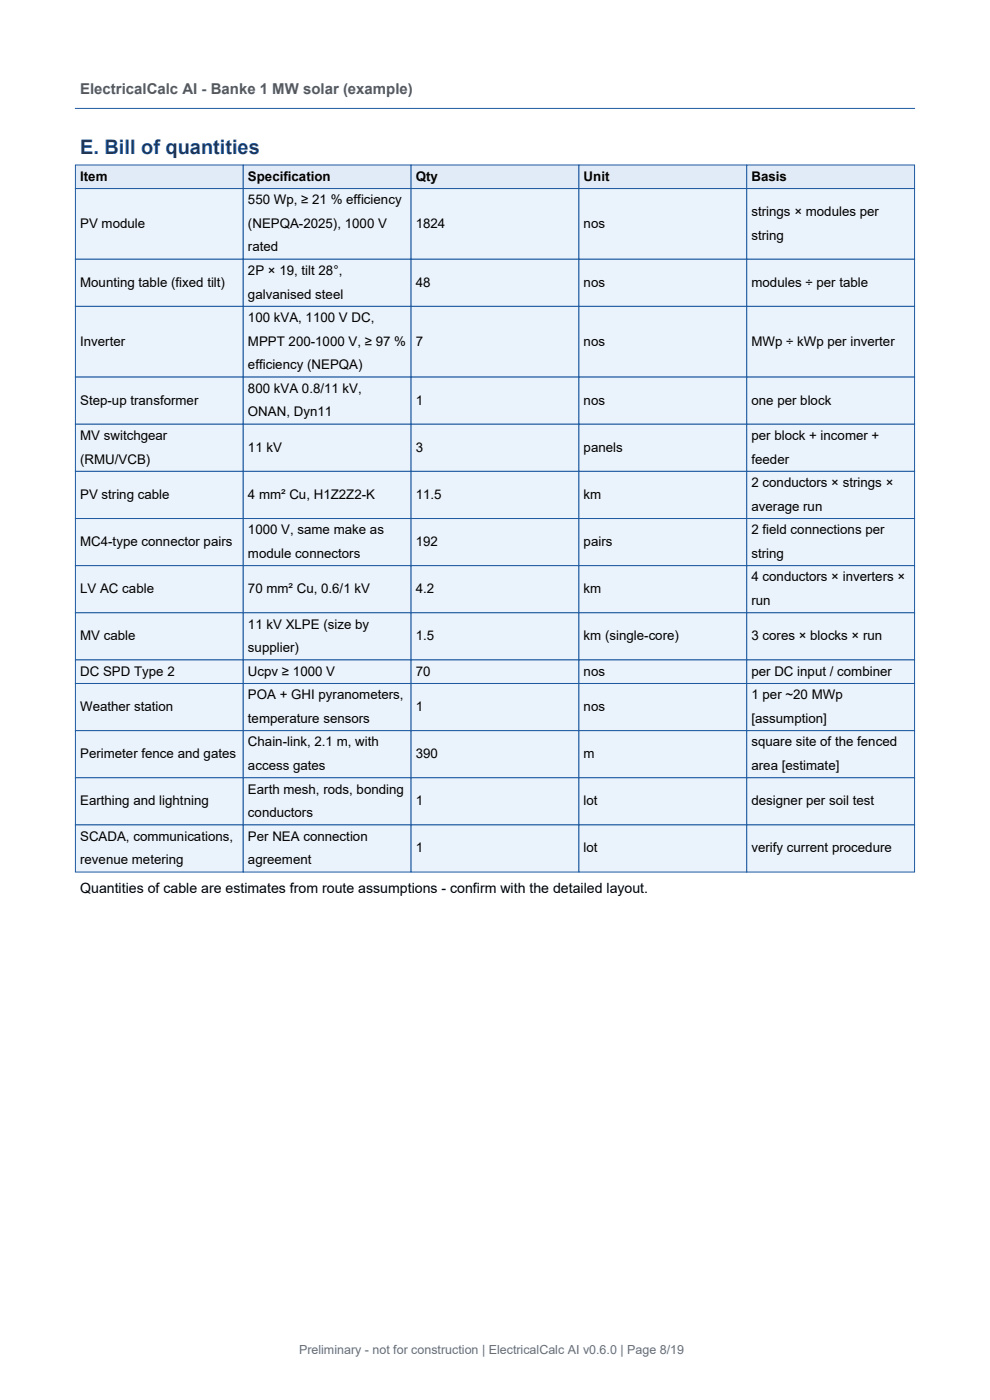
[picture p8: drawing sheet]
<svg xmlns="http://www.w3.org/2000/svg" width="210mm" height="297mm" viewBox="0 0 210 297" stroke-linecap="round" stroke-linejoin="round" font-family="sans-serif">
<defs><g id="words">
<text font-size="4.2" fill="#143c78" x="17" y="32.8">E. Bill of quantities</text>
<text font-size="3.2" fill="#5a5a5a" x="17" y="20">ElectricalCalc AI - Banke 1 MW solar (example)</text>
<text font-size="3" x="17" y="189.4">Quantities of cable are estimates from route assumptions - confirm with the detailed layout.</text>
<g font-size="2.8">
<text x="17" y="38.3">Item</text>
<text x="52.6" y="38.3">Specification</text>
<text x="88.2" y="38.3">Qty</text>
<text x="123.8" y="38.3">Unit</text>
<text x="159.4" y="38.3">Basis</text>
<text x="52.6" y="43.3">550 Wp, ≥ 21 % efficiency</text>
<text x="159.4" y="45.8">strings × modules per</text>
<text x="17" y="48.3">PV module</text>
<text x="52.6" y="48.3">(NEPQA-2025), 1000 V</text>
<text x="52.6" y="53.3">rated</text>
<text x="88.2" y="48.3">1824</text>
<text x="123.8" y="48.3">nos</text>
<text x="159.4" y="50.8">string</text>
<text x="52.6" y="58.3">2P × 19, tilt 28°,</text>
<text x="17" y="60.8">Mounting table (fixed tilt)</text>
<text x="52.6" y="63.3">galvanised steel</text>
<text x="88.2" y="60.8">48</text>
<text x="123.8" y="60.8">nos</text>
<text x="159.4" y="60.8">modules ÷ per table</text>
<text x="52.6" y="68.3">100 kVA, 1100 V DC,</text>
<text x="17" y="73.3">Inverter</text>
<text x="52.6" y="73.3">MPPT 200-1000 V, ≥ 97 %</text>
<text x="88.2" y="73.3">7</text>
<text x="123.8" y="73.3">nos</text>
<text x="159.4" y="73.3">MWp ÷ kWp per inverter</text>
<text x="52.6" y="78.3">efficiency (NEPQA)</text>
<text x="52.6" y="83.3">800 kVA 0.8/11 kV,</text>
<text x="17" y="85.8">Step-up transformer</text>
<text x="52.6" y="88.3">ONAN, Dyn11</text>
<text x="88.2" y="85.8">1</text>
<text x="123.8" y="85.8">nos</text>
<text x="159.4" y="85.8">one per block</text>
<text x="17" y="93.3">MV switchgear</text>
<text x="52.6" y="95.8">11 kV</text>
<text x="88.2" y="95.8">3</text>
<text x="123.8" y="95.8">panels</text>
<text x="159.4" y="93.3">per block + incomer +</text>
<text x="17" y="98.3">(RMU/VCB)</text>
<text x="159.4" y="98.3">feeder</text>
<text x="17" y="105.8">PV string cable</text>
<text x="52.6" y="105.8">4 mm² Cu, H1Z2Z2-K</text>
<text x="88.2" y="105.8">11.5</text>
<text x="123.8" y="105.8">km</text>
<text x="159.4" y="103.3">2 conductors × strings ×</text>
<text x="52.6" y="113.3">1000 V, same make as</text>
<text x="159.4" y="108.3">average run</text>
<text x="159.4" y="113.3">2 field connections per</text>
<text x="17" y="115.8">MC4-type connector pairs</text>
<text x="52.6" y="118.3">module connectors</text>
<text x="88.2" y="115.8">192</text>
<text x="123.8" y="115.8">pairs</text>
<text x="159.4" y="118.3">string</text>
<text x="17" y="125.8">LV AC cable</text>
<text x="52.6" y="125.8">70 mm² Cu, 0.6/1 kV</text>
<text x="88.2" y="125.8">4.2</text>
<text x="123.8" y="125.8">km</text>
<text x="159.4" y="123.3">4 conductors × inverters ×</text>
<text x="159.4" y="128.3">run</text>
<text x="17" y="135.8">MV cable</text>
<text x="52.6" y="133.3">11 kV XLPE (size by</text>
<text x="88.2" y="135.8">1.5</text>
<text x="123.8" y="135.8">km (single-core)</text>
<text x="159.4" y="135.8">3 cores × blocks × run</text>
<text x="17" y="143.3">DC SPD Type 2</text>
<text x="52.6" y="138.3">supplier)</text>
<text x="52.6" y="143.3">Ucpv ≥ 1000 V</text>
<text x="88.2" y="143.3">70</text>
<text x="123.8" y="143.3">nos</text>
<text x="159.4" y="143.3">per DC input / combiner</text>
<text x="52.6" y="148.3">POA + GHI pyranometers,</text>
<text x="159.4" y="148.3">1 per ~20 MWp</text>
<text x="17" y="150.8">Weather station</text>
<text x="52.6" y="153.3">temperature sensors</text>
<text x="88.2" y="150.8">1</text>
<text x="123.8" y="150.8">nos</text>
<text x="159.4" y="153.3">[assumption]</text>
<text x="17" y="160.8">Perimeter fence and gates</text>
<text x="52.6" y="158.3">Chain-link, 2.1 m, with</text>
<text x="88.2" y="160.8">390</text>
<text x="123.8" y="160.8">m</text>
<text x="159.4" y="158.3">square site of the fenced</text>
<text x="52.6" y="163.3">access gates</text>
<text x="159.4" y="163.3">area [estimate]</text>
<text x="17" y="170.8">Earthing and lightning</text>
<text x="52.6" y="168.3">Earth mesh, rods, bonding</text>
<text x="52.6" y="173.3">conductors</text>
<text x="88.2" y="170.8">1</text>
<text x="123.8" y="170.8">lot</text>
<text x="159.4" y="170.8">designer per soil test</text>
<text x="17" y="178.3">SCADA, communications,</text>
<text x="52.6" y="178.3">Per NEA connection</text>
<text x="17" y="183.3">revenue metering</text>
<text x="52.6" y="183.3">agreement</text>
<text x="88.2" y="180.8">1</text>
<text x="123.8" y="180.8">lot</text>
<text x="159.4" y="180.8">verify current procedure</text>
</g>
<text font-size="2.6" fill="#6e6e6e" x="63.4" y="287.3">Preliminary - not for construction | ElectricalCalc AI v0.6.0 | Page 8/19</text>
</g></defs>
<path d="M16 23h178" fill="none" stroke="#1e5aa0" stroke-width=".21"/>
<g fill="#e1ebf8" stroke="#1e5aa0" stroke-width=".21">
<path d="M16 35h35.6v5h-35.6z"/>
<path d="M51.6 35h35.6v5h-35.6z"/>
<path d="M87.2 35h35.6v5h-35.6z"/>
<path d="M122.8 35h35.6v5h-35.6z"/>
<path d="M158.4 35h35.6v5h-35.6z"/>
</g>
<g fill="#eaf2fb" stroke="#1e5aa0" stroke-width=".21">
<path d="M16 40h35.6v15h-35.6z"/>
<path d="M51.6 40h35.6v15h-35.6z"/>
<path d="M87.2 40h35.6v15h-35.6z"/>
<path d="M122.8 40h35.6v15h-35.6z"/>
<path d="M158.4 40h35.6v15h-35.6z"/>
<path d="M16 55h35.6v10h-35.6z"/>
<path d="M51.6 55h35.6v10h-35.6z"/>
<path d="M87.2 55h35.6v10h-35.6z"/>
<path d="M122.8 55h35.6v10h-35.6z"/>
<path d="M158.4 55h35.6v10h-35.6z"/>
<path d="M16 65h35.6v15h-35.6z"/>
<path d="M51.6 65h35.6v15h-35.6z"/>
<path d="M87.2 65h35.6v15h-35.6z"/>
<path d="M122.8 65h35.6v15h-35.6z"/>
<path d="M158.4 65h35.6v15h-35.6z"/>
<path d="M16 80h35.6v10h-35.6z"/>
<path d="M51.6 80h35.6v10h-35.6z"/>
<path d="M87.2 80h35.6v10h-35.6z"/>
<path d="M122.8 80h35.6v10h-35.6z"/>
<path d="M158.4 80h35.6v10h-35.6z"/>
<path d="M16 90h35.6v10h-35.6z"/>
<path d="M51.6 90h35.6v10h-35.6z"/>
<path d="M87.2 90h35.6v10h-35.6z"/>
<path d="M122.8 90h35.6v10h-35.6z"/>
<path d="M158.4 90h35.6v10h-35.6z"/>
<path d="M16 100h35.6v10h-35.6z"/>
<path d="M51.6 100h35.6v10h-35.6z"/>
<path d="M87.2 100h35.6v10h-35.6z"/>
<path d="M122.8 100h35.6v10h-35.6z"/>
<path d="M158.4 100h35.6v10h-35.6z"/>
<path d="M16 110h35.6v10h-35.6z"/>
<path d="M51.6 110h35.6v10h-35.6z"/>
<path d="M87.2 110h35.6v10h-35.6z"/>
<path d="M122.8 110h35.6v10h-35.6z"/>
<path d="M158.4 110h35.6v10h-35.6z"/>
<path d="M16 120h35.6v10h-35.6z"/>
<path d="M51.6 120h35.6v10h-35.6z"/>
<path d="M87.2 120h35.6v10h-35.6z"/>
<path d="M122.8 120h35.6v10h-35.6z"/>
<path d="M158.4 120h35.6v10h-35.6z"/>
<path d="M16 130h35.6v10h-35.6z"/>
<path d="M51.6 130h35.6v10h-35.6z"/>
<path d="M87.2 130h35.6v10h-35.6z"/>
<path d="M122.8 130h35.6v10h-35.6z"/>
<path d="M158.4 130h35.6v10h-35.6z"/>
<path d="M16 140h35.6v5h-35.6z"/>
<path d="M51.6 140h35.6v5h-35.6z"/>
<path d="M87.2 140h35.6v5h-35.6z"/>
<path d="M122.8 140h35.6v5h-35.6z"/>
<path d="M158.4 140h35.6v5h-35.6z"/>
<path d="M16 145h35.6v10h-35.6z"/>
<path d="M51.6 145h35.6v10h-35.6z"/>
<path d="M87.2 145h35.6v10h-35.6z"/>
<path d="M122.8 145h35.6v10h-35.6z"/>
<path d="M158.4 145h35.6v10h-35.6z"/>
<path d="M16 155h35.6v10h-35.6z"/>
<path d="M51.6 155h35.6v10h-35.6z"/>
<path d="M87.2 155h35.6v10h-35.6z"/>
<path d="M122.8 155h35.6v10h-35.6z"/>
<path d="M158.4 155h35.6v10h-35.6z"/>
<path d="M16 165h35.6v10h-35.6z"/>
<path d="M51.6 165h35.6v10h-35.6z"/>
<path d="M87.2 165h35.6v10h-35.6z"/>
<path d="M122.8 165h35.6v10h-35.6z"/>
<path d="M158.4 165h35.6v10h-35.6z"/>
<path d="M16 175h35.6v10h-35.6z"/>
<path d="M51.6 175h35.6v10h-35.6z"/>
<path d="M87.2 175h35.6v10h-35.6z"/>
<path d="M122.8 175h35.6v10h-35.6z"/>
<path d="M158.4 175h35.6v10h-35.6z"/>
</g>
<use href="#words"/>
</svg>
